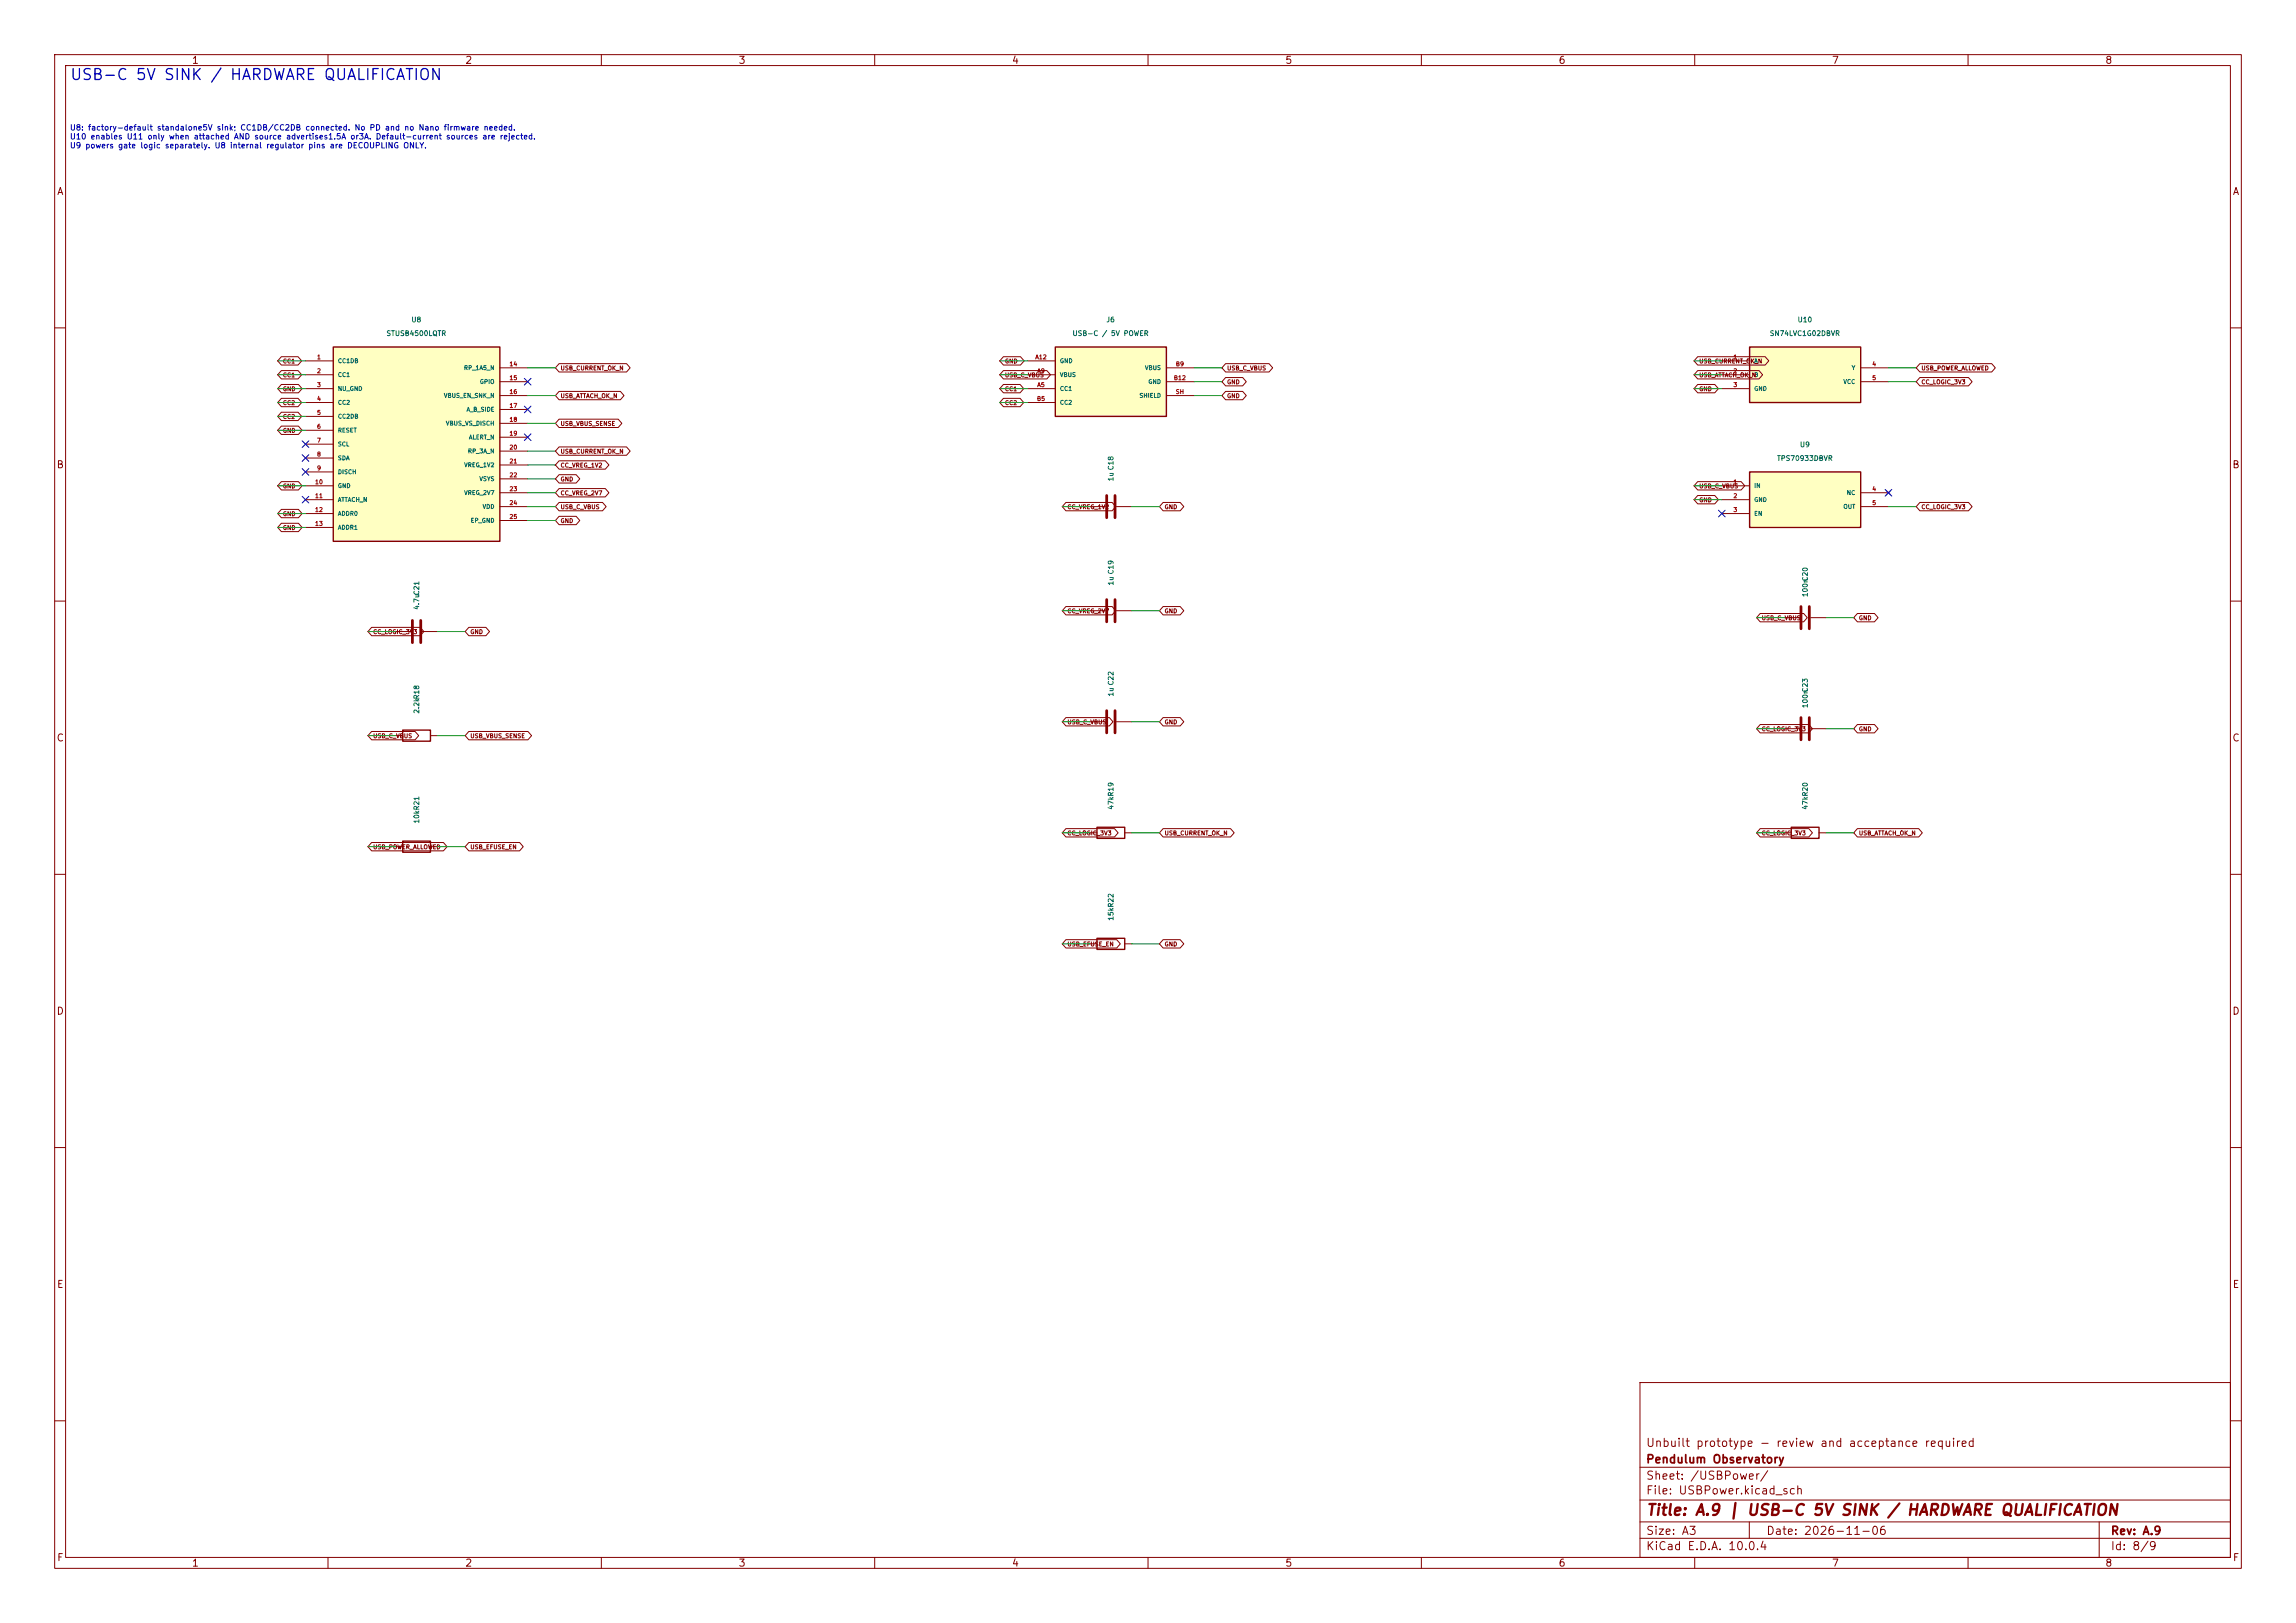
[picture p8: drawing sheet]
<svg xmlns="http://www.w3.org/2000/svg" width="420mm" height="297mm" viewBox="0 0 420 297" stroke-linecap="round" stroke-linejoin="round" font-family="sans-serif">
<defs><g id="words">
<text font-size="2" fill="#0000c2" x="12.7" y="15.2">USB-C 5V SINK / HARDWARE QUALIFICATION</text>
<text font-size="2" fill="#840000" x="301" y="277.8">Title: A.9 | USB-C 5V SINK / HARDWARE QUALIFICATION</text>
<g font-size="1.5" fill="#840000">
<text x="301" y="268.1">Pendulum Observatory</text>
<text x="301" y="265.1">Unbuilt prototype - review and acceptance required</text>
<text x="301" y="273.8">File: USBPower.kicad_sch</text>
<text x="301" y="271.1">Sheet: /USBPower/</text>
<text x="301" y="281.2">Size: A3</text>
<text x="323" y="281.2">Date: 2026-11-06</text>
<text x="386" y="281.2">Rev: A.9</text>
<text x="301" y="284">KiCad E.D.A. 10.0.4</text>
<text x="386" y="284">Id: 8/9</text>
</g>
<g font-size="1.3" fill="#840000">
<text x="35" y="12">1</text>
<text x="85" y="12">2</text>
<text x="135" y="12">3</text>
<text x="185" y="12">4</text>
<text x="235" y="12">5</text>
<text x="285" y="12">6</text>
<text x="335" y="12">7</text>
<text x="385" y="12">8</text>
<text x="10.3" y="36">A</text>
<text x="408.3" y="36">A</text>
<text x="10.3" y="86">B</text>
<text x="408.2" y="86">B</text>
<text x="10.3" y="136">C</text>
<text x="408.2" y="136">C</text>
<text x="10.3" y="186">D</text>
<text x="408.2" y="186">D</text>
<text x="10.3" y="236">E</text>
<text x="408.3" y="236">E</text>
<text x="10.3" y="286">F</text>
<text x="35" y="287">1</text>
<text x="85" y="287">2</text>
<text x="135" y="287">3</text>
<text x="185" y="287">4</text>
<text x="235" y="287">5</text>
<text x="285" y="287">6</text>
<text x="335" y="287">7</text>
<text x="385" y="287">8</text>
<text x="408.3" y="286">F</text>
</g>
<g font-size="1" fill="#0000c2">
<text x="12.7" y="24.1">U8: factory-default standalone5V sink; CC1DB/CC2DB connected. No PD and no Nano firmware needed.</text>
<text x="12.7" y="25.8">U10 enables U11 only when attached AND source advertises1.5A or3A. Default-current sources are rejected.</text>
<text x="12.7" y="27.4">U9 powers gate logic separately. U8 internal regulator pins are DECOUPLING ONLY.</text>
</g>
<g font-size=".9" fill="#006464">
<text x="75.2" y="59.2">U8</text>
<text x="202.3" y="59.2">J6</text>
<text x="328.7" y="59.2">U10</text>
<text x="70.6" y="61.7">STUSB4500LQTR</text>
<text x="196.1" y="61.7">USB-C / 5V POWER</text>
<text x="323.6" y="61.7">SN74LVC1G02DBVR</text>
<text x="329.2" y="82">U9</text>
<text x="203.9" y="88.2" transform="rotate(-90 203.9 88.2)">1u C18</text>
<text x="325" y="84.5">TPS70933DBVR</text>
<text x="203.9" y="107.2" transform="rotate(-90 203.9 107.2)">1u C19</text>
<text x="330.9" y="106.5" transform="rotate(-90 330.9 106.5)">C20</text>
<text x="76.9" y="111.7" transform="rotate(-90 76.9 111.7)">4.7u</text>
<text x="76.9" y="109" transform="rotate(-90 76.9 109)">C21</text>
<text x="330.9" y="109.4" transform="rotate(-90 330.9 109.4)">100n</text>
<text x="76.9" y="130.7" transform="rotate(-90 76.9 130.7)">2.2kR18</text>
<text x="203.9" y="127.6" transform="rotate(-90 203.9 127.6)">1u C22</text>
<text x="330.9" y="129.7" transform="rotate(-90 330.9 129.7)">100n</text>
<text x="330.9" y="126.8" transform="rotate(-90 330.9 126.8)">C23</text>
<text x="203.9" y="148.3" transform="rotate(-90 203.9 148.3)">47kR19</text>
<text x="330.9" y="148.3" transform="rotate(-90 330.9 148.3)">47kR20</text>
<text x="76.9" y="150.8" transform="rotate(-90 76.9 150.8)">10kR21</text>
<text x="203.9" y="168.6" transform="rotate(-90 203.9 168.6)">15kR22</text>
</g>
<g font-size=".8" fill="#a90000">
<text x="57.9" y="65.9">1</text>
<text x="189.3" y="65.9">A12</text>
<text x="317" y="65.9">1</text>
<text x="57.9" y="68.5">2</text>
<text x="57.9" y="71">3</text>
<text x="93.1" y="67.2">14</text>
<text x="93.1" y="69.7">15</text>
<text x="189.7" y="71">A5</text>
<text x="189.7" y="68.5">A9</text>
<text x="214.6" y="69.7">B12</text>
<text x="215" y="67.2">B9</text>
<text x="317" y="68.5">2</text>
<text x="317" y="71">3</text>
<text x="342.4" y="67.2">4</text>
<text x="342.4" y="69.7">5</text>
<text x="57.9" y="73.5">4</text>
<text x="57.9" y="76.1">5</text>
<text x="93.1" y="72.3">16</text>
<text x="93.1" y="74.8">17</text>
<text x="93.1" y="77.4">18</text>
<text x="189.6" y="73.5">B5</text>
<text x="215" y="72.3">SH</text>
<text x="57.9" y="78.6">6</text>
<text x="57.9" y="81.2">7</text>
<text x="57.9" y="83.7">8</text>
<text x="93.1" y="79.9">19</text>
<text x="93.1" y="82.4">20</text>
<text x="57.5" y="88.8">10</text>
<text x="57.9" y="86.2">9</text>
<text x="93.1" y="85">21</text>
<text x="93.1" y="87.5">22</text>
<text x="317" y="88.8">1</text>
<text x="57.5" y="91.3">11</text>
<text x="57.5" y="93.9">12</text>
<text x="93.1" y="90.1">23</text>
<text x="93.1" y="92.6">24</text>
<text x="93.1" y="95.1">25</text>
<text x="317" y="91.3">2</text>
<text x="317" y="93.9">3</text>
<text x="342.4" y="90.1">4</text>
<text x="342.4" y="92.6">5</text>
<text x="57.5" y="96.4">13</text>
</g>
<g font-size=".8" fill="#840000">
<text x="51.7" y="71.8">GND</text>
<text x="51.7" y="69.2">CC1</text>
<text x="51.7" y="66.7">CC1</text>
<text x="102.5" y="67.9">USB_CURRENT_OK_N</text>
<text x="183.7" y="66.7">GND</text>
<text x="183.7" y="71.8">CC1</text>
<text x="183.7" y="69.2">USB_C_VBUS</text>
<text x="224.4" y="67.9">USB_C_VBUS</text>
<text x="224.4" y="70.5">GND</text>
<text x="310.7" y="71.8">GND</text>
<text x="310.7" y="69.2">USB_ATTACH_OK_N</text>
<text x="310.7" y="66.7">USB_CURRENT_OK_N</text>
<text x="351.4" y="70.5">CC_LOGIC_3V3</text>
<text x="351.4" y="67.9">USB_POWER_ALLOWED</text>
<text x="51.7" y="76.8">CC2</text>
<text x="51.7" y="74.3">CC2</text>
<text x="102.5" y="73">USB_ATTACH_OK_N</text>
<text x="183.7" y="74.3">CC2</text>
<text x="224.4" y="73">GND</text>
<text x="51.7" y="79.4">GND</text>
<text x="102.5" y="78.1">USB_VBUS_SENSE</text>
<text x="102.5" y="83.2">USB_CURRENT_OK_N</text>
<text x="51.7" y="89.5">GND</text>
<text x="102.5" y="85.7">CC_VREG_1V2</text>
<text x="102.5" y="88.3">GND</text>
<text x="310.7" y="89.5">USB_C_VBUS</text>
<text x="51.7" y="94.6">GND</text>
<text x="102.5" y="90.8">CC_VREG_2V7</text>
<text x="102.5" y="93.3">USB_C_VBUS</text>
<text x="102.5" y="95.9">GND</text>
<text x="195.2" y="93.3">CC_VREG_1V2</text>
<text x="212.9" y="93.3">GND</text>
<text x="310.7" y="92.1">GND</text>
<text x="351.4" y="93.3">CC_LOGIC_3V3</text>
<text x="51.7" y="97.2">GND</text>
<text x="195.2" y="112.4">CC_VREG_2V7</text>
<text x="212.9" y="112.4">GND</text>
<text x="322.2" y="113.7">USB_C_VBUS</text>
<text x="339.9" y="113.7">GND</text>
<text x="68.2" y="116.2">CC_LOGIC_3V3</text>
<text x="85.9" y="116.2">GND</text>
<text x="68.2" y="135.3">USB_C_VBUS</text>
<text x="85.9" y="135.3">USB_VBUS_SENSE</text>
<text x="195.2" y="132.7">USB_C_VBUS</text>
<text x="212.9" y="132.7">GND</text>
<text x="322.2" y="134">CC_LOGIC_3V3</text>
<text x="339.9" y="134">GND</text>
<text x="68.2" y="155.6">USB_POWER_ALLOWED</text>
<text x="85.9" y="155.6">USB_EFUSE_EN</text>
<text x="195.2" y="153">CC_LOGIC_3V3</text>
<text x="212.9" y="153">USB_CURRENT_OK_N</text>
<text x="322.2" y="153">CC_LOGIC_3V3</text>
<text x="339.9" y="153">USB_ATTACH_OK_N</text>
<text x="195.2" y="173.4">USB_EFUSE_EN</text>
<text x="212.9" y="173.4">GND</text>
</g>
<g font-size=".8" fill="#006464">
<text x="61.7" y="66.6">CC1DB</text>
<text x="61.7" y="69.2">CC1</text>
<text x="61.7" y="71.7">NU_GND</text>
<text x="84.8" y="67.9">RP_1A5_N</text>
<text x="87.7" y="70.4">GPIO</text>
<text x="193.8" y="71.7">CC1</text>
<text x="193.8" y="69.2">VBUS</text>
<text x="193.8" y="66.6">GND</text>
<text x="209.4" y="67.9">VBUS</text>
<text x="210" y="70.4">GND</text>
<text x="320.8" y="66.6">A</text>
<text x="320.8" y="69.2">B</text>
<text x="320.8" y="71.7">GND</text>
<text x="337.1" y="70.4">VCC</text>
<text x="338.6" y="67.9">Y</text>
<text x="61.7" y="74.2">CC2</text>
<text x="61.7" y="76.8">CC2DB</text>
<text x="81.1" y="73">VBUS_EN_SNK_N</text>
<text x="85.3" y="75.5">A_B_SIDE</text>
<text x="193.8" y="74.2">CC2</text>
<text x="208.3" y="73">SHIELD</text>
<text x="61.7" y="79.3">RESET</text>
<text x="61.7" y="81.9">SCL</text>
<text x="81.5" y="78.1">VBUS_VS_DISCH</text>
<text x="85.5" y="83.1">RP_3A_N</text>
<text x="85.7" y="80.6">ALERT_N</text>
<text x="61.7" y="84.4">SDA</text>
<text x="61.7" y="86.9">DISCH</text>
<text x="61.7" y="89.5">GND</text>
<text x="84.8" y="85.7">VREG_1V2</text>
<text x="87.6" y="88.2">VSYS</text>
<text x="320.8" y="89.5">IN</text>
<text x="61.7" y="92">ATTACH_N</text>
<text x="61.7" y="94.6">ADDR0</text>
<text x="84.8" y="90.8">VREG_2V7</text>
<text x="86" y="95.8">EP_GND</text>
<text x="88.2" y="93.3">VDD</text>
<text x="320.8" y="92">GND</text>
<text x="320.8" y="94.6">EN</text>
<text x="337.1" y="93.3">OUT</text>
<text x="337.7" y="90.8">NC</text>
<text x="61.7" y="97.1">ADDR1</text>
</g>
</g></defs>
<g fill="none" stroke="#840000" stroke-width=".18">
<path d="M10 10h400v277h-400zM12 12h396v273h-396zM60 10v2M110 10v2M160 10v2M210 10v2M260 10v2M310 10v2M360 10v2M10 60h2M408 60h2M10 110h2"/>
<path d="M408 110h2M10 160h2M408 160h2M10 210h2M408 210h2M300 253h108v32h-108zM10 260h2M300 278.5h108M300 274.5h108M300 268.5h108M320 278.5v3M384 278.5v6.5"/>
<path d="M408 260h2M60 285v2M110 285v2M160 285v2M210 285v2M260 285v2M300 281.5h108M310 285v2M360 285v2"/>
</g>
<path d="M320 86.4h20.4v10.1h-20.4z" fill="#ffffc2"/>
<path d="M320 86.4h20.4v10.1h-20.4zM200.7 171.7h5v2h-5z" fill="none" stroke="#840000" stroke-width=".25"/>
<path d="M315 88.9h5M315 91.4h5M315 94h5M340.4 90.2h5M340.4 92.7h5M345.1 89.8l.7 .8M345.8 89.8l-.7 .8M199.4 172.7h1.3M205.7 172.7h1.3" fill="none" stroke="#840000" stroke-width=".18"/>
<path d="M193 63.5h20.4v12.7h-20.4z" fill="#ffffc2"/>
<path d="M193 63.5h20.4v12.7h-20.4zM73.7 133.6h5v2h-5zM73.7 153.9h5v2.1h-5z" fill="none" stroke="#840000" stroke-width=".25"/>
<g fill="none" stroke="#840000" stroke-width=".18">
<path d="M188 71.1h5M188 68.6h5M188 66h5M188 73.7h5M213.4 67.3h5M213.4 69.9h5M213.4 72.4h5M199.4 92.7h2.8M204.2 92.7h2.8M72.4 115.6h2.8M77.2 115.6h2.8M199.4 111.8h2.8"/>
<path d="M204.2 111.8h2.8M326.4 113h2.8M331.2 113h2.8M72.4 134.6h1.3M78.7 134.6h1.3M199.4 132.1h2.8M204.2 132.1h2.8M326.4 133.4h2.8M331.2 133.4h2.8M72.4 154.9h1.3M78.7 154.9h1.3"/>
</g>
<path d="M202.4 90.7v4M204 90.7v4M75.4 113.5v4.1M77 113.5v4.1M202.4 109.7v4.1M204 109.7v4.1M329.4 111v4.1M331 111v4.1M202.4 130v4.1M204 130v4.1M329.4 131.3v4.1M331 131.3v4.1" fill="none" stroke="#840000" stroke-width=".51"/>
<path d="M61 63.5h30.4v35.6h-30.4z" fill="#ffffc2"/>
<path d="M61 63.5h30.4v35.6h-30.4zM200.7 151.4h5v2h-5zM327.7 151.4h5v2h-5z" fill="none" stroke="#840000" stroke-width=".25"/>
<g fill="none" stroke="#840000" stroke-width=".18">
<path d="M55.9 66h5.1M55.9 68.6h5.1M55.9 71.1h5.1M55.9 73.7h5.1M55.9 76.2h5.1M55.9 78.7h5.1M91.4 67.3h5.1M91.4 69.9h5.1M91.4 72.4h5.1M91.4 74.9h5.1M91.4 77.5h5.1M55.9 81.3h5.1"/>
<path d="M55.9 83.8h5.1M55.9 86.4h5.1M55.9 88.9h5.1M55.9 91.4h5.1M55.9 94h5.1M55.9 96.5h5.1M91.4 80h5.1M91.4 82.6h5.1M91.4 85.1h5.1M91.4 87.6h5.1M91.4 90.2h5.1M91.4 92.7h5.1"/>
<path d="M91.4 95.3h5.1M199.4 152.4h1.3M205.7 152.4h1.3M326.4 152.4h1.3M332.7 152.4h1.3"/>
</g>
<path d="M320 63.5h20.4v10.2h-20.4z" fill="#ffffc2"/>
<path d="M320 63.5h20.4v10.2h-20.4z" fill="none" stroke="#840000" stroke-width=".25"/>
<g fill="none" stroke="#840000" stroke-width=".18">
<path d="M51.5 78h3.1l.7 .7-.7 .8h-3.1l-.7-.8zM51.5 75.4h3l.7 .8-.7 .8h-3l-.7-.8zM51.5 72.9h3l.7 .8-.7 .7h-3l-.7-.7zM51.5 70.4h3.1l.7 .7-.7 .8h-3.1l-.7-.8zM51.5 67.8h3l.7 .8-.7 .7h-3l-.7-.7zM51.5 65.3h3l.7 .7-.7 .8h-3l-.7-.8zM102.3 71.6h11.2l.6 .8-.6 .8h-11.2l-.7-.8zM102.3 76.7h10.8l.6 .8-.6 .7h-10.8l-.7-.7zM102.3 66.5h12.3l.7 .8-.7 .8h-12.3l-.7-.8zM183.5 65.3h3.2l.6 .7-.6 .8h-3.2l-.6-.8zM183.5 70.4h3.1l.7 .7-.7 .8h-3.1l-.6-.8zM183.5 72.9h3.1l.7 .8-.7 .7h-3.1l-.6-.7z"/>
<path d="M183.5 67.8h8l.7 .8-.7 .7h-8l-.6-.7zM224.2 66.5h7.9l.7 .8-.7 .8h-7.9l-.7-.8zM224.2 71.6h3.1l.7 .8-.7 .8h-3.1l-.7-.8zM224.2 69.1h3.1l.7 .8-.7 .7h-3.1l-.7-.7zM310.5 70.4h3.2l.6 .7-.6 .8h-3.2l-.6-.8zM310.5 67.8h11.3l.6 .8-.6 .7h-11.3l-.6-.7zM310.5 65.3h12.4l.7 .7-.7 .8h-12.4l-.6-.8zM315 66h5M315 68.6h5M315 71.1h5M340.4 67.3h5M340.4 69.9h5"/>
<path d="M351.2 69.1h8.9l.6 .8-.6 .7h-8.9l-.7-.7zM351.2 66.5h13.1l.7 .8-.7 .8h-13.1l-.7-.8zM51.5 88.1h3.1l.7 .8-.7 .8h-3.1l-.7-.8zM51.5 93.2h3.1l.7 .8-.7 .7h-3.1l-.7-.7zM51.5 95.8h3.1l.7 .7-.7 .8h-3.1l-.7-.8zM102.3 81.8h12.3l.7 .8-.7 .7h-12.3l-.7-.7zM102.3 84.3h8.4l.7 .8-.7 .8h-8.4l-.7-.8zM102.3 86.9h3.1l.7 .7-.7 .8h-3.1l-.7-.8zM102.3 89.4h8.4l.7 .8-.7 .7h-8.4l-.7-.7zM102.3 91.9h7.9l.7 .8-.7 .8h-7.9l-.7-.8zM102.3 94.5h3.1l.7 .8-.7 .7h-3.1l-.7-.7zM195 91.9h8.4l.7 .8-.7 .8h-8.4l-.7-.8z"/>
<path d="M212.8 91.9h3.1l.6 .8-.6 .8h-3.1l-.7-.8zM310.5 88.1h8l.7 .8-.7 .8h-8l-.6-.8zM310.5 90.7h3.2l.6 .7-.6 .8h-3.2l-.6-.8zM351.2 91.9h8.9l.6 .8-.6 .8h-8.9l-.7-.8zM68 114.8h8.9l.6 .8-.6 .7h-8.9l-.7-.7zM85.8 114.8h3.1l.6 .8-.6 .7h-3.1l-.7-.7zM195 111h8.4l.7 .8-.7 .7h-8.4l-.7-.7zM212.8 111h3.1l.6 .8-.6 .7h-3.1l-.7-.7zM322 112.3h7.9l.7 .7-.7 .8h-7.9l-.7-.8zM339.8 112.3h3.1l.6 .7-.6 .8h-3.1l-.7-.8zM68 133.9h7.9l.7 .7-.7 .8h-7.9l-.7-.8zM85.8 133.9h10.8l.6 .7-.6 .8h-10.8l-.7-.8z"/>
<path d="M195 131.3h7.9l.7 .8-.7 .7h-7.9l-.7-.7zM212.8 131.3h3.1l.6 .8-.6 .7h-3.1l-.7-.7zM322 132.6h8.9l.6 .8-.6 .7h-8.9l-.7-.7zM339.8 132.6h3.1l.6 .8-.6 .7h-3.1l-.7-.7zM68 154.2h13.1l.7 .7-.7 .8h-13.1l-.7-.8zM85.8 154.2h9.2l.7 .7-.7 .8h-9.2l-.7-.8zM195 151.6h8.9l.6 .8-.6 .8h-8.9l-.7-.8zM212.8 151.6h12.3l.7 .8-.7 .8h-12.3l-.7-.8zM322 151.6h8.9l.6 .8-.6 .8h-8.9l-.7-.8zM339.8 151.6h11.2l.6 .8-.6 .8h-11.2l-.7-.8zM195 172h9.3l.6 .7-.6 .8h-9.3l-.7-.8zM212.8 172h3.1l.6 .7-.6 .8h-3.1l-.7-.8z"/>
</g>
<g fill="none" stroke="#009600" stroke-width=".18">
<path d="M50.8 71.1h5.1M50.8 73.7h5.1M50.8 68.6h5.1M50.8 66h5.1M50.8 78.7h5.1M50.8 76.2h5.1M96.5 72.4h5.1M96.5 67.3h5.1M96.5 77.5h5.1M182.9 71.1h5.1M182.9 73.7h5.1M182.9 68.6h5.1"/>
<path d="M182.9 66h5.1M218.4 72.4h5.1M218.4 67.3h5.1M218.4 69.9h5.1M309.9 71.1h5.1M309.9 68.6h5.1M309.9 66h5.1M345.4 67.3h5.1M345.4 69.9h5.1M50.8 96.5h5.1M50.8 94h5.1M50.8 88.9h5.1"/>
<path d="M96.5 92.7h5.1M96.5 95.3h5.1M96.5 90.2h5.1M96.5 87.6h5.1M96.5 85.1h5.1M96.5 82.6h5.1M194.3 92.7h5.1M207 92.7h5.1M309.9 88.9h5.1M309.9 91.4h5.1M345.4 92.7h5.1M67.3 115.6h5.1"/>
<path d="M80 115.6h5.1M194.3 111.8h5.1M207 111.8h5.1M321.3 113h5.1M334 113h5.1M67.3 134.6h5.1M80 134.6h5.1M194.3 132.1h5.1M207 132.1h5.1M321.3 133.4h5.1M334 133.4h5.1M67.3 154.9h5.1"/>
<path d="M80 154.9h5.1M194.3 152.4h5.1M207 152.4h5.1M321.3 152.4h5.1M334 152.4h5.1M194.3 172.7h5.1M207 172.7h5.1"/>
</g>
<g fill="none" stroke="#000084" stroke-width=".18">
<path d="M95.9 69.2l1.2 1.3M95.9 74.3l1.2 1.2M95.9 79.4l1.2 1.2M97.1 69.2l-1.2 1.3M97.1 74.3l-1.2 1.2M97.1 79.4l-1.2 1.2M55.3 80.7l1.2 1.2M55.3 83.2l1.2 1.2M55.3 85.8l1.2 1.2M55.3 90.8l1.2 1.2M56.5 80.7l-1.2 1.2M56.5 83.2l-1.2 1.2"/>
<path d="M56.5 85.8l-1.2 1.2M56.5 90.8l-1.2 1.2M314.4 93.4l1.2 1.2M315.6 93.4l-1.2 1.2M344.8 89.6l1.2 1.2M346 89.6l-1.2 1.2"/>
</g>
<use href="#words"/>
</svg>
